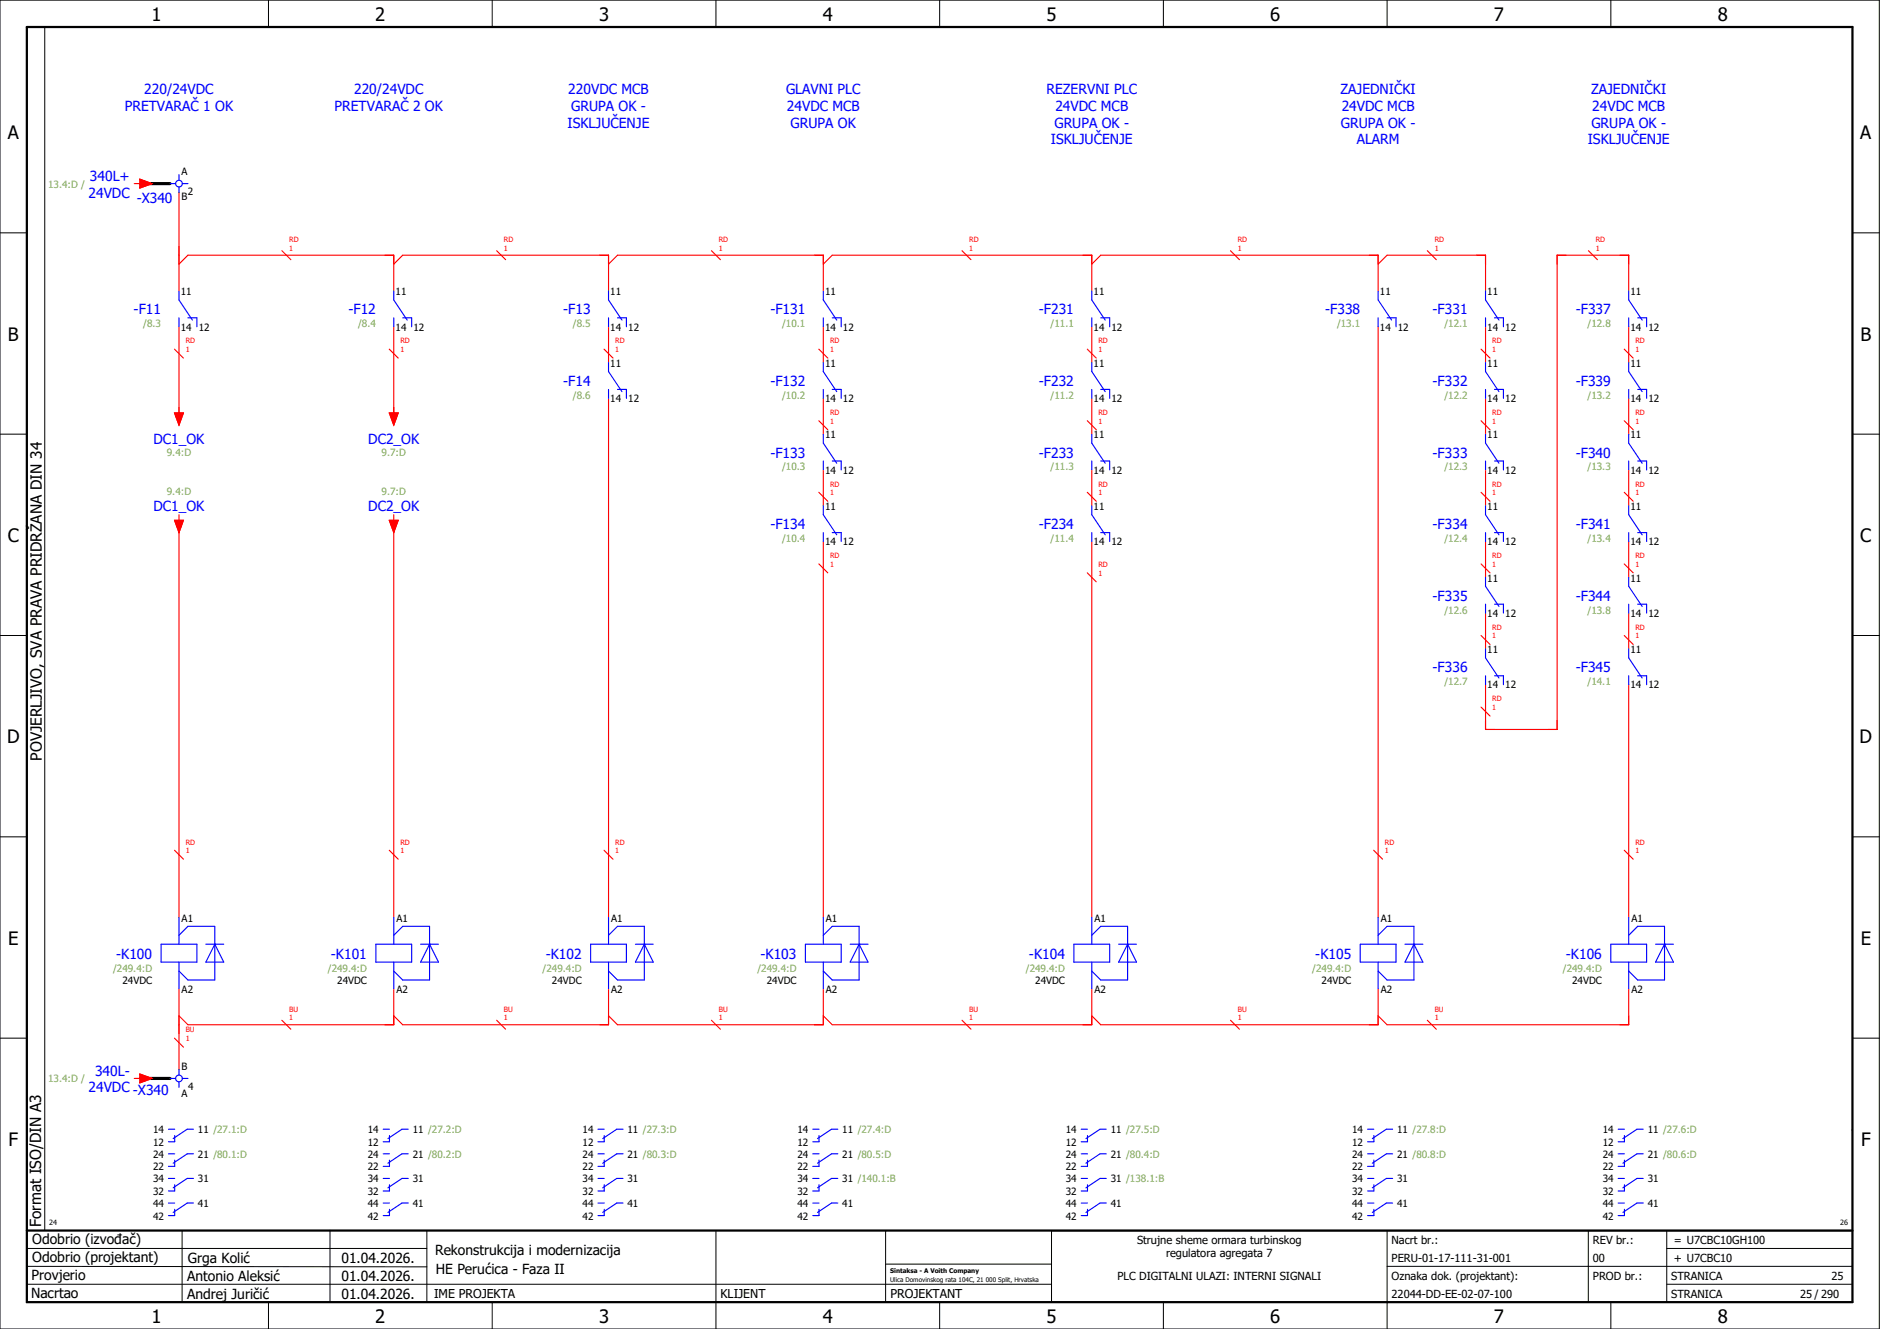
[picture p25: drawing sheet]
<svg xmlns="http://www.w3.org/2000/svg" width="420mm" height="297mm" viewBox="0 0 420 297" stroke-linecap="round" stroke-linejoin="round" font-family="sans-serif">
<defs><g id="words">
<g font-size="4.1">
<text x="33.9" y="4.7">1</text>
<text x="83.9" y="4.7">2</text>
<text x="133.9" y="4.7">3</text>
<text x="183.9" y="4.7">4</text>
<text x="233.9" y="4.7">5</text>
<text x="283.9" y="4.7">6</text>
<text x="333.9" y="4.7">7</text>
<text x="383.9" y="4.7">8</text>
<text x="1.8" y="31.2">A</text>
<text x="415.8" y="31.2">A</text>
<text x="1.8" y="76.2">B</text>
<text x="415.8" y="76.2">B</text>
<text x="1.8" y="121.2">C</text>
<text x="415.8" y="121.2">C</text>
<text x="1.6" y="166.2">D</text>
<text x="415.6" y="166.2">D</text>
<text x="1.8" y="211.2">E</text>
<text x="415.8" y="211.2">E</text>
<text x="1.9" y="256.2">F</text>
<text x="415.9" y="256.2">F</text>
<text x="33.9" y="295.7">1</text>
<text x="83.9" y="295.7">2</text>
<text x="133.9" y="295.7">3</text>
<text x="183.9" y="295.7">4</text>
<text x="233.9" y="295.7">5</text>
<text x="283.9" y="295.7">6</text>
<text x="333.9" y="295.7">7</text>
<text x="383.9" y="295.7">8</text>
</g>
<g font-size="3.4">
<text x="9.4" y="170" transform="rotate(-90 9.4 170)">POVJERLJIVO, SVA PRAVA PRIDRŽANA DIN 34</text>
<text x="9.2" y="274.3" transform="rotate(-90 9.2 274.3)">Format ISO/DIN A3</text>
</g>
<g font-size="3.1" fill="#00f">
<text x="32.3" y="21">220/24VDC</text>
<text x="79.1" y="21">220/24VDC</text>
<text x="127" y="21">220VDC MCB</text>
<text x="175.7" y="21">GLAVNI PLC</text>
<text x="233.9" y="21">REZERVNI PLC</text>
<text x="299.6" y="21">ZAJEDNIČKI</text>
<text x="355.6" y="21">ZAJEDNIČKI</text>
<text x="27.9" y="24.8">PRETVARAČ 1 OK</text>
<text x="74.8" y="24.8">PRETVARAČ 2 OK</text>
<text x="126.8" y="28.5">ISKLJUČENJE</text>
<text x="127.6" y="24.8">GRUPA OK -</text>
<text x="175.9" y="24.8">24VDC MCB</text>
<text x="176.7" y="28.5">GRUPA OK</text>
<text x="235.6" y="28.5">GRUPA OK -</text>
<text x="235.9" y="24.8">24VDC MCB</text>
<text x="299.6" y="28.5">GRUPA OK -</text>
<text x="299.9" y="24.8">24VDC MCB</text>
<text x="355.6" y="28.5">GRUPA OK -</text>
<text x="355.9" y="24.8">24VDC MCB</text>
<text x="234.8" y="32.3">ISKLJUČENJE</text>
<text x="303.2" y="32.3">ALARM</text>
<text x="354.8" y="32.3">ISKLJUČENJE</text>
<text x="20.1" y="40.4">340L+</text>
<text x="19.8" y="44.1">24VDC</text>
<text x="30.5" y="45.3">-X340</text>
<text x="29.9" y="70.3">-F11</text>
<text x="77.9" y="70.3">-F12</text>
<text x="125.9" y="70.3">-F13</text>
<text x="172.2" y="70.3">-F131</text>
<text x="232.2" y="70.3">-F231</text>
<text x="296.2" y="70.3">-F338</text>
<text x="320.2" y="70.3">-F331</text>
<text x="352.2" y="70.3">-F337</text>
<text x="125.9" y="86.3">-F14</text>
<text x="172.2" y="86.3">-F132</text>
<text x="232.2" y="86.3">-F232</text>
<text x="320.2" y="86.3">-F332</text>
<text x="352.2" y="86.3">-F339</text>
<text x="34.3" y="99.1">DC1_OK</text>
<text x="82.3" y="99.1">DC2_OK</text>
<text x="172.2" y="102.3">-F133</text>
<text x="232.2" y="102.3">-F233</text>
<text x="320.2" y="102.3">-F333</text>
<text x="352.2" y="102.3">-F340</text>
<text x="34.3" y="114.1">DC1_OK</text>
<text x="82.3" y="114.1">DC2_OK</text>
<text x="172.2" y="118.3">-F134</text>
<text x="232.2" y="118.3">-F234</text>
<text x="320.2" y="118.3">-F334</text>
<text x="352.2" y="118.3">-F341</text>
<text x="320.2" y="134.3">-F335</text>
<text x="352.2" y="134.3">-F344</text>
<text x="320.2" y="150.3">-F336</text>
<text x="352.2" y="150.3">-F345</text>
<text x="26" y="214.3">-K100</text>
<text x="74" y="214.3">-K101</text>
<text x="122" y="214.3">-K102</text>
<text x="170" y="214.3">-K103</text>
<text x="230" y="214.3">-K104</text>
<text x="294" y="214.3">-K105</text>
<text x="350" y="214.3">-K106</text>
<text x="19.8" y="244.1">24VDC -X340</text>
<text x="21.2" y="240.4">340L-</text>
</g>
<g font-size="3.1">
<text x="7.2" y="278.1">Odobrio (izvođač)</text>
<text x="97.2" y="280.5">Rekonstrukcija i modernizacija</text>
<text x="7.1" y="286.1">Provjerio</text>
<text x="7.2" y="282.1">Odobrio (projektant)</text>
<text x="41.8" y="286.2">Antonio Aleksić</text>
<text x="42" y="282.3">Grga Kolić</text>
<text x="76.3" y="282.3">01.04.2026.</text>
<text x="76.3" y="286.3">01.04.2026.</text>
<text x="97.4" y="284.8">HE Perućica - Faza II</text>
<text x="6.9" y="290">Nacrtao</text>
<text x="41.8" y="290.3">Andrej Juričić</text>
<text x="76.3" y="290.3">01.04.2026.</text>
</g>
<g font-size="2.7">
<text x="97" y="290.1">IME PROJEKTA</text>
<text x="161" y="290.1">KLIJENT</text>
<text x="199" y="290.1">PROJEKTANT</text>
</g>
<g font-size="2.5">
<text x="254.1" y="278">Strujne sheme ormara turbinskog</text>
<text x="260.6" y="281">regulatora agregata 7</text>
<text x="311" y="278">Nacrt br.:</text>
<text x="356" y="278">REV br.:</text>
<text x="374.1" y="278">= U7CBC10GH100</text>
<text x="249.7" y="286">PLC DIGITALNI ULAZI: INTERNI SIGNALI</text>
<text x="311" y="286">Oznaka dok. (projektant):</text>
<text x="311" y="282">PERU-01-17-111-31-001</text>
<text x="356" y="286">PROD br.:</text>
<text x="356" y="282">00</text>
<text x="373.5" y="286">STRANICA</text>
<text x="374.1" y="282.1">+ U7CBC10</text>
<text x="409.3" y="286">25</text>
<text x="311" y="290">22044-DD-EE-02-07-100</text>
<text x="373.5" y="290">STRANICA</text>
<text x="402.3" y="290">25 / 290</text>
</g>
<g font-size="2.2" fill="#7ca552">
<text x="10.8" y="41.9">13.4:D /</text>
<text x="32" y="73.2">/8.3</text>
<text x="80" y="73.2">/8.4</text>
<text x="128" y="73.2">/8.5</text>
<text x="174.8" y="73.2">/10.1</text>
<text x="234.8" y="73.2">/11.1</text>
<text x="298.8" y="73.2">/13.1</text>
<text x="322.8" y="73.2">/12.1</text>
<text x="354.8" y="73.2">/12.8</text>
<text x="128" y="89.2">/8.6</text>
<text x="174.8" y="89.2">/10.2</text>
<text x="234.8" y="89.2">/11.2</text>
<text x="322.8" y="89.2">/12.2</text>
<text x="354.8" y="89.2">/13.2</text>
<text x="37.3" y="102">9.4:D</text>
<text x="85.3" y="102">9.7:D</text>
<text x="174.8" y="105.2">/10.3</text>
<text x="234.8" y="105.2">/11.3</text>
<text x="322.8" y="105.2">/12.3</text>
<text x="354.8" y="105.2">/13.3</text>
<text x="37.3" y="110.6">9.4:D</text>
<text x="85.3" y="110.6">9.7:D</text>
<text x="174.8" y="121.2">/10.4</text>
<text x="234.8" y="121.2">/11.4</text>
<text x="322.8" y="121.2">/12.4</text>
<text x="354.8" y="121.2">/13.4</text>
<text x="322.8" y="137.2">/12.6</text>
<text x="354.8" y="137.2">/13.8</text>
<text x="322.8" y="153.2">/12.7</text>
<text x="354.8" y="153.2">/14.1</text>
<text x="25.3" y="217.2">/249.4:D</text>
<text x="73.3" y="217.2">/249.4:D</text>
<text x="121.3" y="217.2">/249.4:D</text>
<text x="169.3" y="217.2">/249.4:D</text>
<text x="229.3" y="217.2">/249.4:D</text>
<text x="293.3" y="217.2">/249.4:D</text>
<text x="349.3" y="217.2">/249.4:D</text>
<text x="10.8" y="241.9">13.4:D /</text>
</g>
<g font-size="2.2">
<text x="40.6" y="39.2">A</text>
<text x="40.6" y="44.7">B</text>
<text x="42" y="43.7">2</text>
<text x="40.4" y="66">11</text>
<text x="88.4" y="66">11</text>
<text x="136.4" y="66">11</text>
<text x="184.4" y="66">11</text>
<text x="244.4" y="66">11</text>
<text x="308.4" y="66">11</text>
<text x="332.4" y="66">11</text>
<text x="364.4" y="66">11</text>
<text x="40.4" y="73.9">14</text>
<text x="44.4" y="73.9">12</text>
<text x="88.4" y="73.9">14</text>
<text x="92.4" y="73.9">12</text>
<text x="136.4" y="73.9">14</text>
<text x="140.4" y="73.9">12</text>
<text x="184.4" y="73.9">14</text>
<text x="188.4" y="73.9">12</text>
<text x="244.4" y="73.9">14</text>
<text x="248.4" y="73.9">12</text>
<text x="308.4" y="73.9">14</text>
<text x="312.4" y="73.9">12</text>
<text x="332.4" y="73.9">14</text>
<text x="336.4" y="73.9">12</text>
<text x="364.4" y="73.9">14</text>
<text x="368.4" y="73.9">12</text>
<text x="136.4" y="82">11</text>
<text x="184.4" y="82">11</text>
<text x="244.4" y="82">11</text>
<text x="332.4" y="82">11</text>
<text x="364.4" y="82">11</text>
<text x="136.4" y="89.9">14</text>
<text x="140.4" y="89.9">12</text>
<text x="184.4" y="89.9">14</text>
<text x="188.4" y="89.9">12</text>
<text x="244.4" y="89.9">14</text>
<text x="248.4" y="89.9">12</text>
<text x="332.4" y="89.9">14</text>
<text x="336.4" y="89.9">12</text>
<text x="364.4" y="89.9">14</text>
<text x="368.4" y="89.9">12</text>
<text x="184.4" y="98">11</text>
<text x="244.4" y="98">11</text>
<text x="332.4" y="98">11</text>
<text x="364.4" y="98">11</text>
<text x="184.4" y="105.9">14</text>
<text x="188.4" y="105.9">12</text>
<text x="244.4" y="105.9">14</text>
<text x="248.4" y="105.9">12</text>
<text x="332.4" y="105.9">14</text>
<text x="336.4" y="105.9">12</text>
<text x="364.4" y="105.9">14</text>
<text x="368.4" y="105.9">12</text>
<text x="184.4" y="114">11</text>
<text x="244.4" y="114">11</text>
<text x="332.4" y="114">11</text>
<text x="364.4" y="114">11</text>
<text x="184.4" y="121.9">14</text>
<text x="188.4" y="121.9">12</text>
<text x="244.4" y="121.9">14</text>
<text x="248.4" y="121.9">12</text>
<text x="332.4" y="121.9">14</text>
<text x="336.4" y="121.9">12</text>
<text x="364.4" y="121.9">14</text>
<text x="368.4" y="121.9">12</text>
<text x="332.4" y="130">11</text>
<text x="364.4" y="130">11</text>
<text x="332.4" y="137.9">14</text>
<text x="336.4" y="137.9">12</text>
<text x="364.4" y="137.9">14</text>
<text x="368.4" y="137.9">12</text>
<text x="332.4" y="146">11</text>
<text x="364.4" y="146">11</text>
<text x="332.4" y="153.9">14</text>
<text x="336.4" y="153.9">12</text>
<text x="364.4" y="153.9">14</text>
<text x="368.4" y="153.9">12</text>
<text x="40.6" y="206">A1</text>
<text x="88.6" y="206">A1</text>
<text x="136.6" y="206">A1</text>
<text x="184.6" y="206">A1</text>
<text x="244.6" y="206">A1</text>
<text x="308.6" y="206">A1</text>
<text x="364.6" y="206">A1</text>
<text x="27.4" y="219.9">24VDC</text>
<text x="40.6" y="221.9">A2</text>
<text x="75.4" y="219.9">24VDC</text>
<text x="88.6" y="221.9">A2</text>
<text x="123.4" y="219.9">24VDC</text>
<text x="136.6" y="221.9">A2</text>
<text x="171.4" y="219.9">24VDC</text>
<text x="184.6" y="221.9">A2</text>
<text x="231.4" y="219.9">24VDC</text>
<text x="244.6" y="221.9">A2</text>
<text x="295.4" y="219.9">24VDC</text>
<text x="308.6" y="221.9">A2</text>
<text x="351.4" y="219.9">24VDC</text>
<text x="364.6" y="221.9">A2</text>
<text x="40.6" y="239.2">B</text>
<text x="40.6" y="245.2">A</text>
<text x="42.1" y="243.6">4</text>
<text x="34.2" y="256.1">12</text>
<text x="34.2" y="253.3">14</text>
<text x="44.2" y="253.3">11 /27.1:D</text>
<text x="82.2" y="256.1">12</text>
<text x="82.2" y="253.3">14</text>
<text x="92.2" y="253.3">11 /27.2:D</text>
<text x="130.2" y="256.1">12</text>
<text x="130.2" y="253.3">14</text>
<text x="140.2" y="253.3">11 /27.3:D</text>
<text x="178.2" y="256.1">12</text>
<text x="178.2" y="253.3">14</text>
<text x="188.2" y="253.3">11 /27.4:D</text>
<text x="238.2" y="256.1">12</text>
<text x="238.2" y="253.3">14</text>
<text x="248.2" y="253.3">11 /27.5:D</text>
<text x="302.2" y="256.1">12</text>
<text x="302.2" y="253.3">14</text>
<text x="312.2" y="253.3">11 /27.8:D</text>
<text x="358.2" y="256.1">12</text>
<text x="358.2" y="253.3">14</text>
<text x="368.2" y="253.3">11 /27.6:D</text>
<text x="34.2" y="261.6">22</text>
<text x="34.2" y="258.8">24</text>
<text x="44.2" y="258.8">21 /80.1:D</text>
<text x="82.2" y="261.6">22</text>
<text x="82.2" y="258.8">24</text>
<text x="92.2" y="258.8">21 /80.2:D</text>
<text x="130.2" y="261.6">22</text>
<text x="130.2" y="258.8">24</text>
<text x="140.2" y="258.8">21 /80.3:D</text>
<text x="178.2" y="261.6">22</text>
<text x="178.2" y="258.8">24</text>
<text x="188.2" y="258.8">21 /80.5:D</text>
<text x="238.2" y="261.6">22</text>
<text x="238.2" y="258.8">24</text>
<text x="248.2" y="258.8">21 /80.4:D</text>
<text x="302.2" y="261.6">22</text>
<text x="302.2" y="258.8">24</text>
<text x="312.2" y="258.8">21 /80.8:D</text>
<text x="358.2" y="261.6">22</text>
<text x="358.2" y="258.8">24</text>
<text x="368.2" y="258.8">21 /80.6:D</text>
<text x="34.2" y="267.1">32</text>
<text x="34.2" y="264.3">34</text>
<text x="34.2" y="269.8">44</text>
<text x="44.2" y="264.3">31</text>
<text x="44.2" y="269.8">41</text>
<text x="82.2" y="267.1">32</text>
<text x="82.2" y="264.3">34</text>
<text x="82.2" y="269.8">44</text>
<text x="92.2" y="264.3">31</text>
<text x="92.2" y="269.8">41</text>
<text x="130.2" y="267.1">32</text>
<text x="130.2" y="264.3">34</text>
<text x="130.2" y="269.8">44</text>
<text x="140.2" y="264.3">31</text>
<text x="140.2" y="269.8">41</text>
<text x="178.2" y="267.1">32</text>
<text x="178.2" y="264.3">34</text>
<text x="178.2" y="269.8">44</text>
<text x="188.2" y="264.3">31 /140.1:B</text>
<text x="188.2" y="269.8">41</text>
<text x="238.2" y="267.1">32</text>
<text x="238.2" y="264.3">34</text>
<text x="238.2" y="269.8">44</text>
<text x="248.2" y="264.3">31 /138.1:B</text>
<text x="248.2" y="269.8">41</text>
<text x="302.2" y="267.1">32</text>
<text x="302.2" y="264.3">34</text>
<text x="302.2" y="269.8">44</text>
<text x="312.2" y="264.3">31</text>
<text x="312.2" y="269.8">41</text>
<text x="358.2" y="267.1">32</text>
<text x="358.2" y="264.3">34</text>
<text x="358.2" y="269.8">44</text>
<text x="368.2" y="264.3">31</text>
<text x="368.2" y="269.8">41</text>
<text x="34.2" y="272.6">42</text>
<text x="82.2" y="272.6">42</text>
<text x="130.2" y="272.6">42</text>
<text x="178.2" y="272.6">42</text>
<text x="238.2" y="272.6">42</text>
<text x="302.2" y="272.6">42</text>
<text x="358.2" y="272.6">42</text>
</g>
<g font-size="1.6" fill="#f00">
<text x="64.6" y="56.1">1</text>
<text x="64.6" y="54.1">RD</text>
<text x="112.6" y="56.1">1</text>
<text x="112.6" y="54.1">RD</text>
<text x="160.6" y="56.1">1</text>
<text x="160.6" y="54.1">RD</text>
<text x="216.6" y="56.1">1</text>
<text x="216.6" y="54.1">RD</text>
<text x="276.6" y="56.1">1</text>
<text x="276.6" y="54.1">RD</text>
<text x="320.6" y="56.1">1</text>
<text x="320.6" y="54.1">RD</text>
<text x="356.6" y="56.1">1</text>
<text x="356.6" y="54.1">RD</text>
<text x="41.5" y="76.8">RD</text>
<text x="89.5" y="76.8">RD</text>
<text x="137.5" y="76.8">RD</text>
<text x="185.5" y="76.8">RD</text>
<text x="245.5" y="76.8">RD</text>
<text x="333.5" y="76.8">RD</text>
<text x="365.5" y="76.8">RD</text>
<text x="41.5" y="78.7">1</text>
<text x="89.5" y="78.7">1</text>
<text x="137.5" y="78.7">1</text>
<text x="185.5" y="78.7">1</text>
<text x="245.5" y="78.7">1</text>
<text x="333.5" y="78.7">1</text>
<text x="365.5" y="78.7">1</text>
<text x="185.5" y="94.7">1</text>
<text x="185.5" y="92.8">RD</text>
<text x="245.5" y="94.7">1</text>
<text x="245.5" y="92.8">RD</text>
<text x="333.5" y="94.7">1</text>
<text x="333.5" y="92.8">RD</text>
<text x="365.5" y="94.7">1</text>
<text x="365.5" y="92.8">RD</text>
<text x="185.5" y="110.7">1</text>
<text x="185.5" y="108.8">RD</text>
<text x="245.5" y="110.7">1</text>
<text x="245.5" y="108.8">RD</text>
<text x="333.5" y="110.7">1</text>
<text x="333.5" y="108.8">RD</text>
<text x="365.5" y="110.7">1</text>
<text x="365.5" y="108.8">RD</text>
<text x="185.5" y="124.8">RD</text>
<text x="333.5" y="124.8">RD</text>
<text x="365.5" y="124.8">RD</text>
<text x="185.5" y="126.7">1</text>
<text x="245.5" y="128.7">1</text>
<text x="245.5" y="126.8">RD</text>
<text x="333.5" y="126.7">1</text>
<text x="365.5" y="126.7">1</text>
<text x="333.5" y="142.7">1</text>
<text x="333.5" y="140.8">RD</text>
<text x="365.5" y="142.7">1</text>
<text x="365.5" y="140.8">RD</text>
<text x="333.5" y="158.7">1</text>
<text x="333.5" y="156.8">RD</text>
<text x="41.5" y="190.7">1</text>
<text x="41.5" y="188.8">RD</text>
<text x="89.5" y="190.7">1</text>
<text x="89.5" y="188.8">RD</text>
<text x="137.5" y="190.7">1</text>
<text x="137.5" y="188.8">RD</text>
<text x="309.5" y="190.7">1</text>
<text x="309.5" y="188.8">RD</text>
<text x="365.5" y="190.7">1</text>
<text x="365.5" y="188.8">RD</text>
<text x="64.6" y="226.1">BU</text>
<text x="112.6" y="226.1">BU</text>
<text x="160.6" y="226.1">BU</text>
<text x="216.6" y="226.1">BU</text>
<text x="276.6" y="226.1">BU</text>
<text x="320.6" y="226.1">BU</text>
<text x="41.5" y="232.7">1</text>
<text x="41.5" y="230.8">BU</text>
<text x="64.6" y="228.1">1</text>
<text x="112.6" y="228.1">1</text>
<text x="160.6" y="228.1">1</text>
<text x="216.6" y="228.1">1</text>
<text x="276.6" y="228.1">1</text>
<text x="320.6" y="228.1">1</text>
</g>
<g font-size="1.6">
<text x="11" y="273.7">24</text>
<text x="411.2" y="273.7">26</text>
</g>
<g font-size="1.4">
<text x="198.9" y="284.4">Sintaksa - A Voith Company</text>
<text x="198.9" y="286.4">Ulica Domovinskog rata 104C, 21 000 Split, Hrvatska</text>
</g>
</g></defs>
<g fill="none" stroke="#000" stroke-width=".22">
<path d="M0 0h420v297h-420zM10 6v269M60 0v6M110 0v6M160 0v6M210 0v6M260 0v6M310 0v6M360 0v6M0 52h6M414 52h6M0 97h6"/>
<path d="M414 97h6M0 142h6M414 142h6M414 176.3v87.4M0 187h6M414 187h6M0 232h6M414 232h6M6 279h89.4M40.7 275v16M73.7 274.9v16M95.4 275.1v16"/>
<path d="M160 275v22M197.9 275.1v16M310 275v22M355 275v16M372.5 279h41.5M372.5 275v16M414 275h-179v16M6 283l89.4 .1M6 287h229M60 291v6M110 291v6M197.9 282.5h37.1"/>
<path d="M210 291v6M260 291v6M310 283h104M360 291v6M372.5 287h41.5"/>
</g>
<path d="M6 6h408v285h-408zM6 275h408" fill="none" stroke="#000" stroke-width=".5"/>
<g fill="none" stroke="#f00" stroke-width=".25">
<path d="M30 41h1.3M31.3 40l2.7 1-2.7 1zM40 43v22M40 59l2-2h46v8M63 56l2 2M88 59l2-2h46v8M111 56l2 2M136 59l2-2h46v8M159 56l2 2M184 59l2-2h58v8M215 56l2 2M244 59l2-2h62v8"/>
<path d="M275 56l2 2M308 59l2-2h22v8M319 56l2 2M355 56l2 2M39 78l2 2M40 73v20M87 78l2 2M88 73v20M135 78l2 2M136 73v8M183 78l2 2M184 73v8"/>
<path d="M243 78l2 2M244 73v8M308 73v132M331 78l2 2M332 73v8M363 78l2 2M364 65v-8h-16v106h-16v-10M364 73v8M39 92.3h2l-1 2.7zM87 92.3h2l-1 2.7zM136 89v116M183 94l2 2"/>
<path d="M184 89v8M243 94l2 2M244 89v8M331 94l2 2M332 89v8M363 94l2 2M364 89v8M39 116.3h2l-1 2.7zM40 115v1.3M40 118v87M87 116.3h2l-1 2.7zM88 115v1.3"/>
<path d="M88 118v87M183 110l2 2M184 105v8M243 110l2 2M244 105v8M331 110l2 2M332 105v8M363 110l2 2M364 105v8M183 126l2 2M184 121v84M243 128l2 2"/>
<path d="M244 121v84M331 126l2 2M332 121v8M332 137v8M363 126l2 2M364 121v8M364 137v8M331 142l2 2M331 158l2 2M363 142l2 2M364 153v52M39 190l2 2"/>
<path d="M87 190l2 2M135 190l2 2M307 190l2 2M363 190l2 2M39 232l2 2M40 221v18M63 228l2 2M88 221v8h-46l-2-2M111 228l2 2M136 221v8h-46l-2-2M159 228l2 2M184 221v8h-46l-2-2"/>
<path d="M215 228l2 2M244 221v8h-58l-2-2M275 228l2 2M308 221v8h-62l-2-2M319 228l2 2M364 221v8h-54l-2-2M30 241h1.3M31.3 240l2.7 1-2.7 1z"/>
</g>
<path d="M32 41h6M32 241h6" fill="none" stroke="#000" stroke-width=".7"/>
<g fill="none" stroke="#00f" stroke-width=".25">
<path d="M40 39v1.3M38 41h1.3M40 41.8v1.2M40.8 41h1.2M40 65v2l3 4.5M40 71v2M42 71h2v2M88 65v2l3 4.5M88 71v2M90 71h2v2M136 65v2l3 4.5M136 71v2"/>
<path d="M138 71h2v2M184 65v2l3 4.5M184 71v2M186 71h2v2M244 65v2l3 4.5M244 71v2M246 71h2v2M308 65v2l3 4.5M308 71v2M310 71h2v2M332 65v2l3 4.5M332 71v2"/>
<path d="M334 71h2v2M364 65v2l3 4.5M364 71v2M366 71h2v2M136 81v2l3 4.5M136 87v2M138 87h2v2M184 81v2l3 4.5M184 97v2l3 4.5M184 87v2M186 87h2v2M244 81v2l3 4.5"/>
<path d="M244 97v2l3 4.5M244 87v2M246 87h2v2M332 81v2l3 4.5M332 97v2l3 4.5M332 87v2M334 87h2v2M364 81v2l3 4.5M364 97v2l3 4.5M364 87v2M366 87h2v2M184 113v2l3 4.5"/>
<path d="M184 103v2M184 119v2M186 103h2v2M186 119h2v2M244 113v2l3 4.5M244 103v2M244 119v2M246 103h2v2M246 119h2v2M332 113v2l3 4.5M332 103v2M332 119v2"/>
<path d="M334 103h2v2M334 119h2v2M364 113v2l3 4.5M364 103v2M364 119v2M366 103h2v2M366 119h2v2M332 129v2l3 4.5M332 135v2M334 135h2v2M364 129v2l3 4.5M364 135v2"/>
<path d="M366 135h2v2M332 145v2l3 4.5M332 151v2M334 151h2v2M364 145v2l3 4.5M364 151v2M366 151h2v2M36 211h8v4h-8zM40 205v6M40 215v6M40 209l2-2h6v12h-6l-2-2M46 211h4"/>
<path d="M48 211h.1M48 211l2 4h-4zM84 211h8v4h-8zM88 205v6M88 215v6M88 209l2-2h6v12h-6l-2-2M94 211h4M96 211h.1M96 211l2 4h-4zM132 211h8v4h-8zM136 209l2-2h6v12h-6l-2-2M136 205v6"/>
<path d="M136 215v6M142 211h4M144 211h.1M144 211l2 4h-4zM180 211h8v4h-8zM184 205v6M184 215v6M184 209l2-2h6v12h-6l-2-2M190 211h4M192 211h.1M192 211l2 4h-4zM240 211h8v4h-8z"/>
<path d="M244 205v6M244 215v6M244 209l2-2h6v12h-6l-2-2M250 211h4M252 211h.1M252 211l2 4h-4zM304 211h8v4h-8zM308 209l2-2h6v12h-6l-2-2M308 205v6M308 215v6M314 211h4M316 211h.1"/>
<path d="M316 211l2 4h-4zM360 211h8v4h-8zM364 205v6M364 215v6M364 209l2-2h6v12h-6l-2-2M370 211h4M372 211h.1M372 211l2 4h-4zM40 239v1.3M37.6 252.4h1.4M37.6 257.9h1.4M38 241h1.3"/>
<path d="M39 253.8v1.4h-1.4M39 259.3v1.4h-1.4M40 241.8v1.2M40.8 241h1.2M43.2 252.4h-1.4l-3.1 2.1M43.2 257.9h-1.4l-3.1 2.1M85.6 252.4h1.4M85.6 257.9h1.4M87 253.8v1.4h-1.4M87 259.3v1.4h-1.4M91.2 252.4h-1.4l-3.1 2.1M91.2 257.9h-1.4l-3.1 2.1"/>
<path d="M133.6 252.4h1.4M133.6 257.9h1.4M135 253.8v1.4h-1.4M135 259.3v1.4h-1.4M139.2 252.4h-1.4l-3.1 2.1M139.2 257.9h-1.4l-3.1 2.1M181.6 252.4h1.4M181.6 257.9h1.4M183 253.8v1.4h-1.4M183 259.3v1.4h-1.4M187.2 252.4h-1.4l-3.1 2.1M187.2 257.9h-1.4l-3.1 2.1"/>
<path d="M241.6 252.4h1.4M241.6 257.9h1.4M243 253.8v1.4h-1.4M243 259.3v1.4h-1.4M247.2 252.4h-1.4l-3.1 2.1M247.2 257.9h-1.4l-3.1 2.1M305.6 252.4h1.4M305.6 257.9h1.4M307 253.8v1.4h-1.4M307 259.3v1.4h-1.4M311.2 252.4h-1.4l-3.1 2.1M311.2 257.9h-1.4l-3.1 2.1"/>
<path d="M361.6 252.4h1.4M361.6 257.9h1.4M363 253.8v1.4h-1.4M363 259.3v1.4h-1.4M367.2 252.4h-1.4l-3.1 2.1M367.2 257.9h-1.4l-3.1 2.1M37.6 263.4h1.4M37.6 268.9h1.4M39 264.8v1.4h-1.4M39 270.3v1.4h-1.4M43.2 263.4h-1.4l-3.1 2.1M43.2 268.9h-1.4l-3.1 2.1"/>
<path d="M85.6 263.4h1.4M85.6 268.9h1.4M87 264.8v1.4h-1.4M87 270.3v1.4h-1.4M91.2 263.4h-1.4l-3.1 2.1M91.2 268.9h-1.4l-3.1 2.1M133.6 263.4h1.4M133.6 268.9h1.4M135 264.8v1.4h-1.4M135 270.3v1.4h-1.4M139.2 263.4h-1.4l-3.1 2.1M139.2 268.9h-1.4l-3.1 2.1"/>
<path d="M181.6 263.4h1.4M181.6 268.9h1.4M183 264.8v1.4h-1.4M183 270.3v1.4h-1.4M187.2 263.4h-1.4l-3.1 2.1M187.2 268.9h-1.4l-3.1 2.1M241.6 263.4h1.4M241.6 268.9h1.4M243 264.8v1.4h-1.4M243 270.3v1.4h-1.4M247.2 263.4h-1.4l-3.1 2.1M247.2 268.9h-1.4l-3.1 2.1"/>
<path d="M305.6 263.4h1.4M305.6 268.9h1.4M307 264.8v1.4h-1.4M307 270.3v1.4h-1.4M311.2 263.4h-1.4l-3.1 2.1M311.2 268.9h-1.4l-3.1 2.1M361.6 263.4h1.4M361.6 268.9h1.4M363 264.8v1.4h-1.4M363 270.3v1.4h-1.4M367.2 263.4h-1.4l-3.1 2.1M367.2 268.9h-1.4l-3.1 2.1"/>
<circle cx="40" cy="41" r=".75"/>
<circle cx="40" cy="241" r=".75"/>
</g>
<g fill="#f00" stroke="#f00" stroke-width=".22">
<path d="M31.3 40l2.7 1-2.7 1z"/>
<path d="M31.3 240l2.7 1-2.7 1z"/>
<path d="M39 92.3h2l-1 2.7z"/>
<path d="M87 92.3h2l-1 2.7z"/>
<path d="M39 116.3h2l-1 2.7z"/>
<path d="M87 116.3h2l-1 2.7z"/>
</g>
<use href="#words"/>
</svg>
